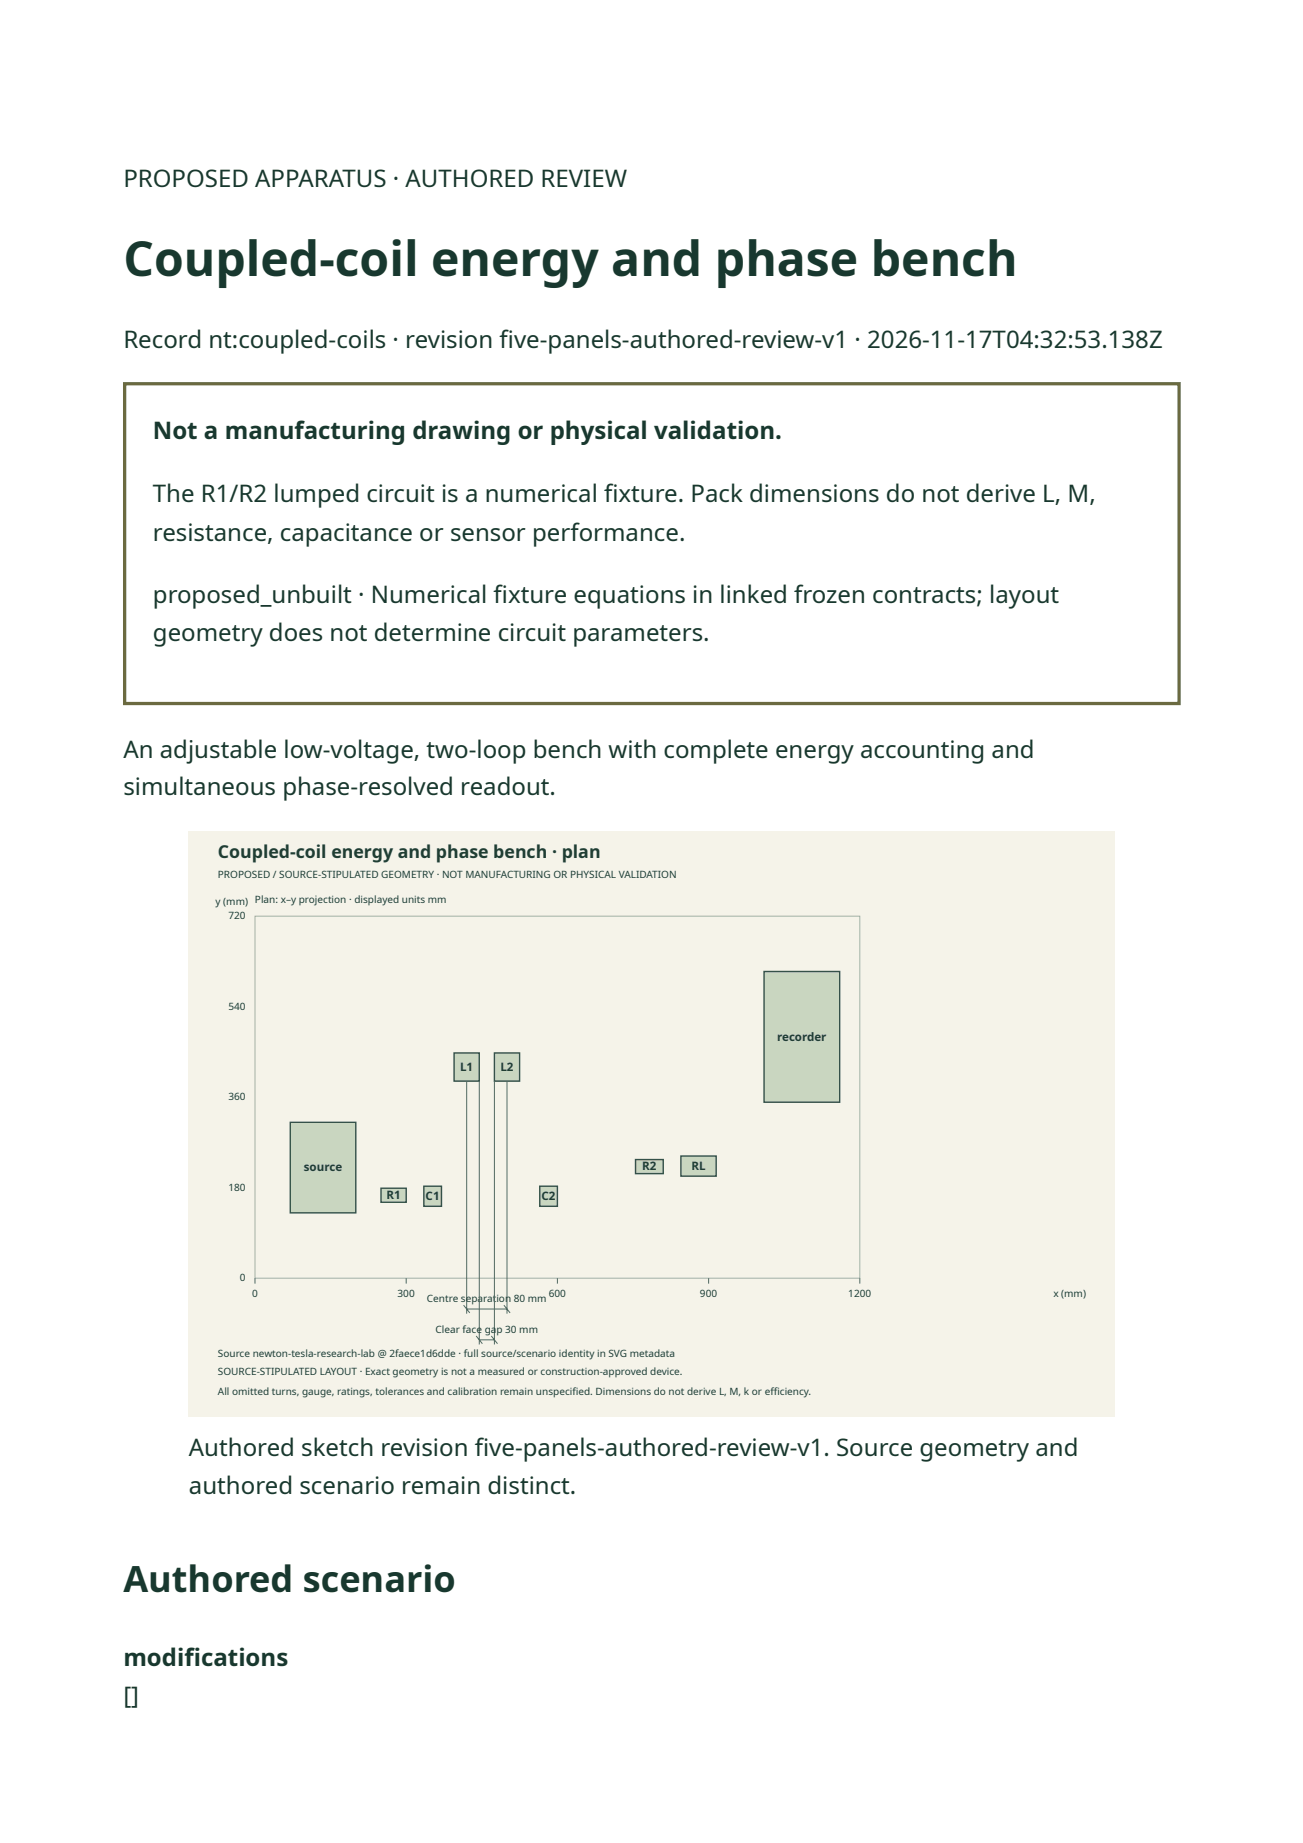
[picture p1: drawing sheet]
<svg xmlns="http://www.w3.org/2000/svg" width="210mm" height="297mm" viewBox="0 0 210 297" stroke-linecap="round" stroke-linejoin="round" font-family="sans-serif">
<defs><g id="words">
<text font-size="7.8" fill="#18382f" x="19.9" y="44.4">Coupled-coil energy and phase bench</text>
<text font-size="5.8" fill="#18382f" x="19.9" y="256.9">Authored scenario</text>
<g font-size="3.9" fill="#18382f">
<text x="19.9" y="30.2">PROPOSED APPARATUS · AUTHORED REVIEW</text>
<text x="19.9" y="56.1">Record nt:coupled-coils · revision fi ve-panels-authored-review-v1 · 2026-11-17T04:32:53.138Z</text>
<text x="24.7" y="70.9">Not a manufacturing drawing or physical validation.</text>
<text x="24.7" y="81">The R1/R2 lumped circuit is a numerical fi xture. Pack dimensions do not derive L, M,</text>
<text x="24.7" y="87.3">resistance, capacitance or sensor performance.</text>
<text x="24.7" y="97.4">proposed_unbuilt · Numerical fi xture equations in linked frozen contracts; layout</text>
<text x="24.7" y="103.5">geometry does not determine circuit parameters.</text>
<text x="19.9" y="122.2">An adjustable low-voltage, two-loop bench with complete energy accounting and</text>
<text x="19.9" y="128.3">simultaneous phase-resolved readout.</text>
<text x="30.5" y="234.9">Authored sketch revision fi ve-panels-authored-review-v1. Source geometry and</text>
<text x="30.5" y="241">authored scenario remain distinct.</text>
<text x="19.9" y="268.8">modifi cations</text>
<text x="19.9" y="274.9">[]</text>
</g>
<text font-size="2.9" fill="#213e32" x="35.2" y="138.5">Coupled-coil energy and phase bench · plan</text>
<g font-size="1.9" fill="#213e32">
<text x="125.4" y="167.9">recorder</text>
<text x="74.2" y="172.8">L1</text>
<text x="80.7" y="172.8">L2</text>
<text x="49" y="189">source</text>
<text x="103.6" y="188.8">R2</text>
<text x="111.6" y="188.8">RL</text>
<text x="62.3" y="193.5">R1</text>
<text x="68.7" y="193.6">C1</text>
<text x="87.4" y="193.6">C2</text>
</g>
<g font-size="1.6" fill="#213e32">
<text x="35.2" y="141.7">PROPOSED / SOURCE-STIPULATED GEOMETRY · NOT MANUFACTURING OR PHYSICAL VALIDATION</text>
<text x="34.8" y="146">y (mm) Plan: x–y projection · displayed units mm</text>
<text x="36.9" y="148.3">720</text>
<text x="36.9" y="162.9">540</text>
<text x="36.9" y="177.5">360</text>
<text x="36.9" y="192.1">180</text>
<text x="38.7" y="206.7">0</text>
<text x="40.7" y="209.3">0</text>
<text x="64.1" y="209.3">300</text>
<text x="88.5" y="209.3">600</text>
<text x="112.9" y="209.3">900</text>
<text x="136.9" y="209.3">1200</text>
<text x="169.9" y="209.3">x (mm)</text>
<text x="68.9" y="210.1">Centre separat</text>
<text x="70.3" y="215">Clear face</text>
<text x="78.2" y="215">ga</text>
<text x="80.1" y="210.1">ion 80 mm</text>
<text x="80.1" y="215">p 30 mm</text>
<text x="35.2" y="218.9">Source newton-tesla-research-lab @ 2faece1d6dde · full source/scenario identity in SVG metadata</text>
<text x="35.2" y="221.9">SOURCE-STIPULATED LAYOUT · Exact geometry is not a measured or construction-approved device.</text>
<text x="35.2" y="225">All omitted turns, gauge, ratings, tolerances and calibration remain unspecifed. Dimensions do not derive L, M, k or efciency.</text>
<text x="92.4" y="225">i</text>
<text x="124.3" y="225">f</text>
<text x="124.3" y="225">i</text>
</g>
</g></defs>
<path d="M20.1 61.9h170.1v51.6h-170.1z" fill="none" stroke="#6b6a40" stroke-width=".53"/>
<path d="M30.4 134.1h149.5v94.5h-149.5z" fill="#f5f3e9"/>
<path d="M41.1 147.8h97.6v58.4h-97.6z" fill="none" stroke="#a4b2a2" stroke-width=".16"/>
<path d="M46.8 181.1h10.6v14.6h-10.6z" fill="#c9d6c0"/>
<path d="M46.8 181.1h10.6v14.6h-10.6z" fill="none" stroke="#315744" stroke-width=".22"/>
<path d="M61.5 191.7h4v2.3h-4z" fill="#c9d6c0"/>
<path d="M61.5 191.7h4v2.3h-4z" fill="none" stroke="#315744" stroke-width=".22"/>
<path d="M68.4 191.4h2.8v3.2h-2.8z" fill="#c9d6c0"/>
<path d="M68.4 191.4h2.8v3.2h-2.8z" fill="none" stroke="#315744" stroke-width=".22"/>
<path d="M87.1 191.4h2.8v3.2h-2.8z" fill="#c9d6c0"/>
<path d="M87.1 191.4h2.8v3.2h-2.8z" fill="none" stroke="#315744" stroke-width=".22"/>
<path d="M102.5 187.1h4.5v2.3h-4.5z" fill="#c9d6c0"/>
<path d="M102.5 187.1h4.5v2.3h-4.5z" fill="none" stroke="#315744" stroke-width=".22"/>
<path d="M109.9 186.5h5.6v3.3h-5.6z" fill="#c9d6c0"/>
<path d="M109.9 186.5h5.6v3.3h-5.6z" fill="none" stroke="#315744" stroke-width=".22"/>
<path d="M123.3 156.7h12.2v21.1h-12.2z" fill="#c9d6c0"/>
<path d="M123.3 156.7h12.2v21.1h-12.2z" fill="none" stroke="#315744" stroke-width=".22"/>
<path d="M73.3 169.9h4v4.5h-4z" fill="#c9d6c0"/>
<path d="M73.3 169.9h4v4.5h-4z" fill="none" stroke="#315744" stroke-width=".22"/>
<path d="M79.8 169.9h4v4.5h-4z" fill="#c9d6c0"/>
<path d="M79.8 169.9h4v4.5h-4z" fill="none" stroke="#315744" stroke-width=".22"/>
<g fill="none" stroke="#526b5b" stroke-width=".16">
<path d="M75.3 174.4v37.5M77.3 174.4v42.5M79.8 174.4v42.5M81.8 174.4v37.5M41.1 206.2v.9M65.5 206.2v.9M74.8 210.6l1 1.2M75.3 211.2h6.5M76.8 215.5l1 1.3M77.3 216.2h2.5M79.3 215.5l1 1.3M81.3 210.6l1 1.2"/>
<path d="M89.9 206.2v.9M114.3 206.2v.9M138.7 206.2v.9"/>
</g>
<use href="#words"/>
</svg>
